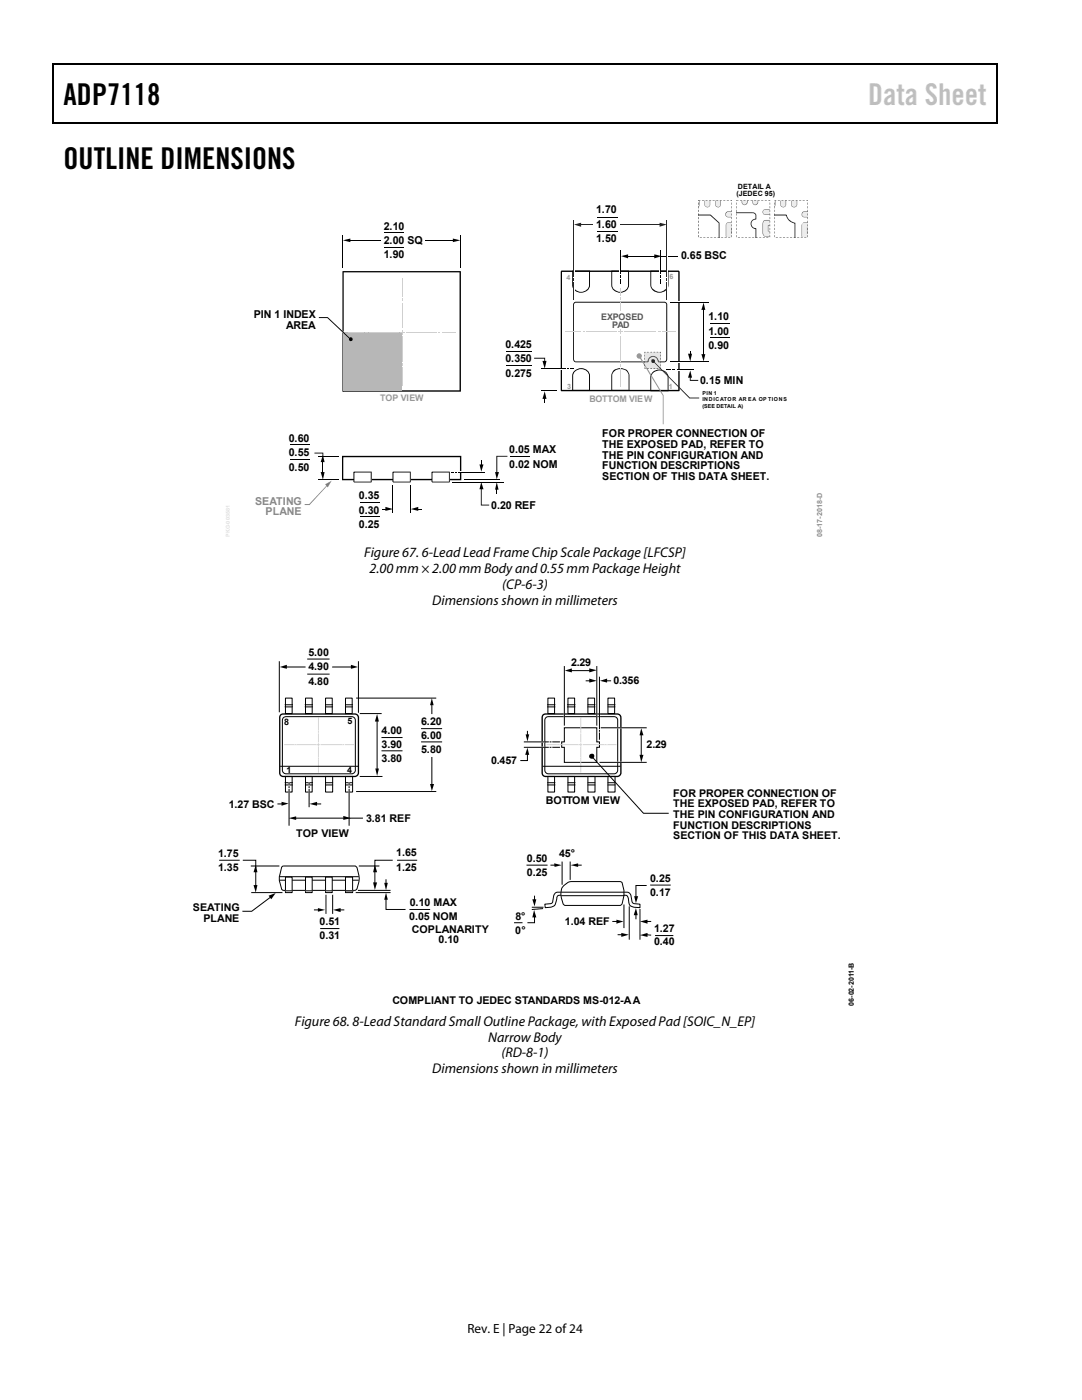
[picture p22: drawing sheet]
<svg xmlns="http://www.w3.org/2000/svg" width="216mm" height="279mm" viewBox="0 0 216 279" stroke-linecap="round" stroke-linejoin="round" font-family="sans-serif">
<defs><g id="words">
<g font-size="6">
<text x="12.7" y="21">ADP7118</text>
<text x="12.7" y="33.6">OUTLINE DIMENSIONS</text>
</g>
<text font-size="6" fill="#c0c0c0" x="173.2" y="21">Data Sheet</text>
<g font-size="2.8">
<text x="72.7" y="111.3">Figure 67. 6-Lead Lead Frame Chip Scale Package [LFCSP]</text>
<text x="73.7" y="114.4">2.00 mm × 2.00 mm Body and 0.55 mm Package Height</text>
<text x="100.2" y="117.6">(CP-6-3)</text>
<text x="86.3" y="120.8">Dimensions shown in millimeters</text>
<text x="58.8" y="204.7">Figure 68. 8-Lead Standard Small Outline Package, with Exposed Pad [SOIC_N_EP]</text>
<text x="97.4" y="207.9">Narrow Body</text>
<text x="86.3" y="214.2">Dimensions shown in millimeters</text>
<text x="100.1" y="211">(RD-8-1)</text>
</g>
<text font-size="2.6" x="93.3" y="266">Rev. E | Page 22 of 24</text>
<g font-size="2.2">
<text x="76.6" y="45.8">2.10</text>
<text x="119" y="42.6">1.70</text>
<text x="119" y="45.5">1.60</text>
<text x="76.6" y="48.7">2.00 SQ</text>
<text x="76.6" y="51.6">1.90</text>
<text x="119" y="48.4">1.50</text>
<text x="135.9" y="51.6">0.65 BSC</text>
<text x="50.6" y="63.5">PIN 1 INDEX</text>
<text x="57.1" y="65.6">AREA</text>
<text x="141.4" y="63.9">1.10</text>
<text x="100.9" y="69.4">0.425</text>
<text x="141.4" y="66.8">1.00</text>
<text x="141.4" y="69.7">0.90</text>
<text x="100.9" y="72.3">0.350</text>
<text x="100.9" y="75.2">0.275</text>
<text x="139.7" y="76.6">0.15 MIN</text>
<text x="57.6" y="88.2">0.60</text>
<text x="120.2" y="87.2">FOR PROPER CONNECTION OF</text>
<text x="120.2" y="89.4">THE EXPOSED PAD, REFER TO</text>
<text x="57.6" y="91.1">0.55</text>
<text x="57.6" y="94">0.50</text>
<text x="101.6" y="90.4">0.05 MAX</text>
<text x="101.6" y="93.3">0.02 NOM</text>
<text x="120.2" y="91.5">THE PIN CONFIGURATION AND</text>
<text x="120.2" y="93.7">FUNCTION DESCRIPTIONS</text>
<text x="120.2" y="95.8">SECTION OF THIS DATA SHEET.</text>
<text x="71.6" y="99.6">0.35</text>
<text x="98" y="101.5">0.20 REF</text>
<text x="71.6" y="102.5">0.30</text>
<text x="71.6" y="105.4">0.25</text>
</g>
<g font-size="2.2" fill="#86888b">
<text x="50.9" y="100.7">SEATING</text>
<text x="53" y="102.9">PLANE</text>
</g>
<g font-size="2.1">
<text x="61.6" y="131">5.00</text>
<text x="61.6" y="133.8">4.90</text>
<text x="61.6" y="136.6">4.80</text>
<text x="113.9" y="132.8">2.29</text>
<text x="122.4" y="136.5">0.356</text>
<text x="76.1" y="146.5">4.00</text>
<text x="76.1" y="149.3">3.90</text>
<text x="84" y="144.7">6.20</text>
<text x="84" y="147.5">6.00</text>
<text x="129" y="149.4">2.29</text>
<text x="76.1" y="152.1">3.80</text>
<text x="84" y="150.3">5.80</text>
<text x="98" y="152.5">0.457</text>
<text x="45.6" y="161.2">1.27 BSC</text>
<text x="108.9" y="160.4">BOTTOM VIEW</text>
<text x="134.3" y="159">FOR PROPER CONNECTION OF</text>
<text x="134.3" y="161.1">THE EXPOSED PAD, REFER TO</text>
<text x="59.1" y="167.1">TOP VIEW</text>
<text x="73" y="164">3.81 REF</text>
<text x="134.3" y="163.3">THE PIN CONFIGURATION AND</text>
<text x="134.3" y="165.4">FUNCTION DESCRIPTIONS</text>
<text x="134.3" y="167.5">SECTION OF THIS DATA SHEET.</text>
<text x="43.5" y="171">1.75</text>
<text x="43.5" y="173.8">1.35</text>
<text x="79.1" y="170.9">1.65</text>
<text x="79.1" y="173.7">1.25</text>
<text x="105.1" y="172">0.50</text>
<text x="111.6" y="171.1">45°</text>
<text x="105.1" y="174.8">0.25</text>
<text x="129.7" y="175.9">0.25</text>
<text x="129.7" y="178.8">0.17</text>
<text x="38.5" y="181.9">SEATING</text>
<text x="40.6" y="184">PLANE</text>
<text x="63.8" y="184.7">0.51</text>
<text x="81.7" y="183.6">0.05 NOM</text>
<text x="81.8" y="180.8">0.10 MAX</text>
<text x="102.8" y="183.6">8°</text>
<text x="112.7" y="184.7">1.04 REF</text>
<text x="63.8" y="187.5">0.31</text>
<text x="82.2" y="186.1">COPLANARITY</text>
<text x="87.5" y="188.3">0.10</text>
<text x="102.8" y="186.5">0°</text>
<text x="130.5" y="186.1">1.27</text>
<text x="130.5" y="188.6">0.40</text>
<text x="78.3" y="200.4">COMPLIANT TO JEDEC STANDARDS MS-012-AA</text>
</g>
<g font-size="1.8" fill="#545857">
<text x="120" y="63.8">EXPOSED</text>
<text x="122.2" y="65.4">PAD</text>
</g>
<g font-size="1.8" fill="#9a9a9a">
<text x="75.9" y="80.1">TOP VIEW</text>
<text x="117.6" y="80.2">BOTTOM VIEW</text>
</g>
<g font-size="1.8">
<text x="56.7" y="144.8">8</text>
<text x="69.3" y="144.6">5</text>
<text x="57.1" y="154.2">1</text>
<text x="69.3" y="154.2">4</text>
</g>
<g font-size="1.4">
<text x="147" y="39.2">(JEDEC 95)</text>
<text x="147.2" y="37.7">DETAIL A</text>
<text x="170.4" y="200.7" transform="rotate(-90 170.4 200.7)">06-02-2011-B</text>
</g>
<g font-size="1.4" fill="#9a9a9a">
<text x="113" y="55.8">4</text>
<text x="133.6" y="55.7">6</text>
<text x="113.2" y="77.6">3</text>
<text x="133.5" y="77.6">1</text>
</g>
<text font-size="1.4" fill="#8d8d8d" x="164" y="107.2" transform="rotate(-90 164 107.2)">08-17-2018-D</text>
<g font-size="1.1">
<text x="140.1" y="78.8">PIN 1</text>
<text x="140.1" y="80.1">INDICATO R AR EA OP TIONS</text>
<text x="140.1" y="81.4">(SEE DETAIL A)</text>
</g>
</g></defs>
<g fill="#000">
<path d="M10.5 12.7h.3v1h-.3zM198.8 12.7h.2v1h-.2zM198.8 12.7h.2v.3h-.2zM198.8 24.4h.2v.3h-.2zM114.2 54h3.5v1.7a2.47 2.47 0 0 1-.3 2.1 1.87 1.87 0 0 1-2.3 .4 1.87 1.87 0 0 1-.9-2.2v-1.9h.2v2.8a1.61 1.61 0 0 0 1.8 1.3 1.61 1.61 0 0 0 1.3-1.9v-2.1h-3.2zM122 54h3.5v1.7a2.47 2.47 0 0 1-.3 2.1 1.87 1.87 0 0 1-2.3 .4 1.87 1.87 0 0 1-.9-2.2v-1.9h.2v2.8a1.61 1.61 0 0 0 1.8 1.3 1.61 1.61 0 0 0 1.3-1.9v-2.1h-3.2zM129.8 54h3.6v.9a5.1 5.1 0 0 1-.2 2.6 1.9 1.9 0 0 1-2.4 .8 1.9 1.9 0 0 1-1-2.3v-1.9h.1v2.8a1.67 1.67 0 0 0 2 1.3 1.67 1.67 0 0 0 1.3-1.9v-2.1h-3.3zM112 54h23.4v.3h-23.3v23.5h6.9h16.3v-23.6l.2-.2 .1 .2v23.8l-.1 .1h-23.5zM68.3 54.2l23.6-.1 .1 24.1h-23.5v-.3h23.2v-23.5h-.9h-22.2v23.7l-.3 .1zM114.5 74.1a1.87 1.87 0 0 1 2.3-.4 1.87 1.87 0 0 1 .9 2.2v2.1h-3.4v-.2h3.2v-1.6a2.32 2.32 0 0 0-.2-1.9 1.65 1.65 0 0 0-1.7-.6 1.65 1.65 0 0 0-1.2 1.3l-.1 3h-.1v-1a4.7 4.7 0 0 1 .3-2.9zM122.5 73.8a2.11 2.11 0 0 1 2.9 .5l.2 .6v3.1h-3.5v-.2h3.3v-1.7a2.18 2.18 0 0 0-.2-1.9 1.77 1.77 0 0 0-3 .7l-.1 3.1-.1-1a4.6 4.6 0 0 1 .3-2.9zM130.3 74.2a1.87 1.87 0 0 1 2.2-.2 1.87 1.87 0 0 1 .9 2v2.1h-3.5v-.2h3.3v-2.7a1.69 1.69 0 0 0-2-1.2 1.69 1.69 0 0 0-1.3 2v2.1l-.1-1a4.2 4.2 0 0 1 .3-2.7z"/>
<path d="M68.2 91h23.9v4.8h-23.9v-4.7l.1 .1v-.1h.2v4.5h23.3v-2.8v-1.6h-23.5z"/>
</g>
<path d="M10.5 12.8h188.3M10.7 13.7v11M198.9 13.7v11M10.5 24.5h188.3" fill="none" stroke="#000" stroke-width=".25"/>
<path d="M70.6 94.2h3.5v2h-3.5z" fill="#fff"/>
<path d="M70.5 94.2l3.7-.1v2.1l-3.6 .1-.1-2.1h.2v1.9h3.3v-1.8z" fill="#000"/>
<path d="M86.2 94.2h3.5v2h-3.5z" fill="#fff"/>
<path d="M86.1 94.2l3.6-.1v2.1l-3.5 .1-.1-.1v-2h.2v1.9h3.3v-1.8z" fill="#000"/>
<path d="M78.4 94.2h3.5v2h-3.5z" fill="#fff"/>
<path d="M78.3 94.2l3.7-.1v2.1l-3.6 .1-.1-.1v-2h.2v1.9h3.3v-1.8zM76.2 101.5h1.1v.2h-1.1zM76.9 101.2l1.5 .4-1.5 .4zM83.1 101.5h1.1v.2h-1.1zM82 101.6l1.5-.4v.8z" fill="#000"/>
<path d="M78.4 96.8v5.5M81.9 96.8v5.5M71.8 100.3h4M71.8 103h4" fill="none" stroke="#000" stroke-width=".2"/>
<path d="M68.1 66.2l.2-.2 .5 .4-.2 .2z" fill="#fff"/>
<path d="M68.6 66.3h11.7v11.6h-11.7z" fill="#b5b7b9"/>
<g fill="#000">
<path d="M68.4 48l1.5-.4v.7zM90.4 47.6l1.5 .4-1.5 .3zM63.6 63.3h1.8l4.6 4.3-.1 .2-4.6-4.3h-1.7zM108.2 72h.9l-.4 1.6zM106.6 71.4h2.2v.9h-.2v-.7h-2zM108.7 78.1l.4 1.5h-.9zM64 94.2h.8l-.4 1.5zM62.7 90.3h1.8v.8h-.2v-.6h-1.6zM64.4 90.8l.4 1.4h-.8zM95.7 92.7h.8l-.5 1.4zM95.9 91.9h.2v1.1h-.2zM95.9 97.4h.2v3.3h1.5v.2h-1.7z"/>
<path d="M96 96.2l.5 1.4h-.8zM98.8 94.2h.8l-.5 1.5zM99 97.4h.2v1h-.2zM99 91h2.3v.1h-2.1v3.4h-.2zM99.1 96.2l.4 1.5h-.7zM108.6 79.2h.2v1.1h-.2z"/>
<circle cx="70" cy="67.7" r=".39"/>
</g>
<g fill="none" stroke="#000" stroke-width=".2">
<path d="M68.4 47v6.4M69.6 48h6.4M84.9 48h5.9M91.9 47v6.4M101 70.1h5M101 72.9h5M108 78h3M141.6 64.5h4M141.6 67.4h4M57.9 88.8h3.8M57.9 91.8h3.8M63.5 91.1h4.2"/>
<path d="M63.5 95.7h4.2M64.4 91.9v2.7M90.3 96.2h10.2M92.7 95.7h7M101.8 91.1h3.9"/>
</g>
<path d="M111.8 73.5h.4v.2h-.4z" fill="#fff"/>
<path d="M113.2 73.5h.4v.2h-.4zM113.8 73.5h.7v.2h-.7z" fill="#000"/>
<path d="M108 73.6h4.9" fill="none" stroke="#000" stroke-width=".2"/>
<g fill="#fff">
<path d="M123.7 53.8h.2v.7h-.2z"/>
<path d="M131.5 53.8h.3v.7h-.3z"/>
</g>
<path d="M123.7 55h.2v.5h-.2zM123.7 55.7h.2v.9h-.2zM123.9 51.1l1.4-.3v.8zM130.6 50.8l1.5 .3-1.5 .5zM131.6 55h.2v.5h-.2zM131.6 55.6h.2v1h-.2zM140 70.7h.7l-.3 1.4zM140.4 60.4l.3 1.4h-.7z" fill="#000"/>
<path d="M123.8 50v4.7M125 51.1h5.9M131.6 51.1h3.6M131.7 50v4.7M140.4 61.5v9.5" fill="none" stroke="#000" stroke-width=".2"/>
<path d="M91.6 94h.7v.3h-.7z" fill="#fff"/>
<path d="M90.1 94.1h.5v.2h-.5zM90.9 94.1h.3v.2h-.3z" fill="#000"/>
<path d="M91.5 94.2h5.2" fill="none" stroke="#000" stroke-width=".2"/>
<path d="M135.1 72h.7v.3h-.7z" fill="#fff"/>
<path d="M133.8 72.2h7.6" fill="none" stroke="#000" stroke-width=".2"/>
<path d="M135.1 60.1h.7v.3h-.7z" fill="#fff"/>
<path d="M133.8 60.3h7.6" fill="none" stroke="#000" stroke-width=".2"/>
<path d="M114.6 60.3l18-.1a.96 .96 0 0 1 .5 1.3v10.2a.75 .75 0 0 1-1 .6h-.7v-.2h1.2l.3-.2v-.2v-10.9l-.1-.3-17.9-.1-.3 .2-.1 11.1 .2 .4 14.6 .1a1.04 1.04 0 0 1 1.1-1.1 1.04 1.04 0 0 1 1 1.2v-.1a.98 .98 0 0 0-.9-.9 .98 .98 0 0 0-1.1 .6l-.1 .4h-14.4a1.12 1.12 0 0 1-.5-1.3v-10.2z" fill="#000"/>
<g fill="#ccc">
<path d="M80.2 65.9l.1 .8z"/>
<path d="M79.8 66.3l.8 .1z"/>
</g>
<path d="M81 66.3h6.1" fill="none" stroke="#ccc" stroke-width=".2"/>
<path d="M87.4 66.3l.4 .1z" fill="#ccc"/>
<path d="M73.6 66.3h5.9M88.2 66.3h2.7" fill="none" stroke="#ccc" stroke-width=".2"/>
<path d="M72.9 66.3l.5 .1z" fill="#ccc"/>
<path d="M69.6 66.3h3" fill="none" stroke="#ccc" stroke-width=".2"/>
<path d="M80.2 72.5l.1 .4z" fill="#ccc"/>
<path d="M80.2 67.1v5M80.2 73.3v3.7" fill="none" stroke="#ccc" stroke-width=".2"/>
<path d="M80.2 59.6l.1 .4z" fill="#ccc"/>
<path d="M80.2 55.5v3.7M80.2 60.5v4.9" fill="none" stroke="#ccc" stroke-width=".2"/>
<g fill="#ccc">
<path d="M123.8 65.8h.1v.8h-.1z"/>
<path d="M123.4 66.2h.9v.1h-.9z"/>
</g>
<path d="M124.6 66.2h6.3" fill="none" stroke="#ccc" stroke-width=".2"/>
<path d="M131.3 66.2h.4v.1h-.4z" fill="#ccc"/>
<path d="M117 66.2h6M132.2 66.2h2.7" fill="none" stroke="#ccc" stroke-width=".2"/>
<path d="M116.3 66.2h.4v.1h-.4z" fill="#ccc"/>
<path d="M112.9 66.2h3" fill="none" stroke="#ccc" stroke-width=".2"/>
<path d="M123.8 72.7h.1v.4h-.1z" fill="#ccc"/>
<path d="M123.9 73.6v3.7" fill="none" stroke="#ccc" stroke-width=".2"/>
<path d="M123.8 68.5l.1 .3z" fill="#ccc"/>
<path d="M123.9 67.1v5.1" fill="none" stroke="#ccc" stroke-width=".2"/>
<g fill="#ccc">
<path d="M123.8 59.3h.1v.5h-.1z"/>
<path d="M123.8 60.2h.1v1.7h-.1z"/>
<path d="M123.8 57.4h.1v1.6h-.1z"/>
</g>
<path d="M123.8 44.8h8.2" fill="none" stroke="#231f20" stroke-width=".2"/>
<path d="M131.6 44.5l1.4 .3-1.4 .5z" fill="#231f20"/>
<path d="M115.6 44.8h2.7" fill="none" stroke="#231f20" stroke-width=".2"/>
<path d="M114.5 44.8l1.5-.4v.9z" fill="#231f20"/>
<path d="M119.1 43.4h4.1M119.1 46.2h4.1" fill="none" stroke="#000" stroke-width=".2"/>
<g fill="#fff">
<path d="M114.4 53.5h.2v4.9h-.2z"/>
<path d="M114.4 49.8h.2v.7h-.2z"/>
</g>
<path d="M114.4 55.6h.1v.5h-.1z" fill="#231f20"/>
<path d="M114.4 44v11.4M114.4 56.3v3.5" fill="none" stroke="#231f20" stroke-width=".2"/>
<g fill="#fff">
<path d="M132.9 53.5h.3v4.9h-.3z"/>
<path d="M132.9 50.8h.3v.7h-.3z"/>
</g>
<path d="M132.9 55.6h.2v.5h-.2z" fill="#231f20"/>
<path d="M133 44v11.4M133 56.3v3.5" fill="none" stroke="#231f20" stroke-width=".2"/>
<path d="M76.6 46.4h4M76.6 49.4h4" fill="none" stroke="#000" stroke-width=".2"/>
<path d="M137.3 70.6h.8l-.4 1.5zM137.6 70h.2v1h-.2zM137.7 73.9l.4 1.5h-.8zM137.6 75.1h.2v.7h1.5v.2h-1.7z" fill="#000"/>
<path d="M135.3 73.7h.4v.2h-.4z" fill="#fff"/>
<path d="M135.1 73.8h3.2" fill="none" stroke="#000" stroke-width=".2"/>
<path d="M132.9 73.7h.9v.2h-.9zM134.2 73.7h.5v.2h-.5z" fill="#000"/>
<g fill="#919395">
<path d="M127.5 71h.1l4.8 7.9v5.8l-.2-.1v-5.6z"/>
<circle cx="127.5" cy="71.1" r=".53"/>
</g>
<g fill="#828385">
<path d="M60.8 100.6h.9l3.6-3.9 .1 .1-3.6 4h-1z"/>
<path d="M64.9 96.6l1.3-.7-.8 1.4z"/>
</g>
<path d="M128.6 72.3a1.24 1.24 0 0 0 .5 1.2v.1h2.8v-1.3h-.5a1.02 1.02 0 0 0-1.1-1.1 1.02 1.02 0 0 0-1 1.1zM128.6 70.3v1.8h.6a1.12 1.12 0 0 1 1.1-1.1 1.12 1.12 0 0 1 1.1 1.1h.5v-1.8z" fill="#e4e4e4"/>
<path d="M128.6 72.1h.6a1.12 1.12 0 0 1 1.1-1.1 1.12 1.12 0 0 1 1.2 1.1h.4v.2h-.5a.98 .98 0 0 0-.8-1 .98 .98 0 0 0-1.2 .6l-.1 .4h-.7z" fill="#6b6c6e"/>
<path d="M128.6 73l.4 .6h-.4z" fill="#e4e4e4"/>
<path d="M128.6 72.7l.5 .9h-.1l-.4-.6z" fill="#a4a5a7"/>
<g fill="#231f20">
<path d="M128.6 73.3l.3 .3h-.3z"/>
<path d="M131.6 73.5h.2v-.2l.1 .3z"/>
<path d="M131.6 70.2h.3v.3z"/>
<path d="M128.6 70.2l.3 .1h-.2l-.1 .2z"/>
<path d="M130.4 72l7.2 7.3h1.9v.2h-1.9l-7.3-7.4z"/>
<path d="M131 73.5v.1h.4v-.1zM130.4 73.5v.1h.3v-.1zM129.8 73.5v.1h.3v-.1zM129.1 73.5v.1h.4z"/>
<path d="M131.8 70.8l.1 .3zM131.8 71.4v.5zM131.8 72v.5zM131.8 72.7v.4z"/>
<path d="M129.1 70.3h.4zM129.8 70.2l.3 .1zM130.4 70.2l.3 .1zM131 70.2l.4 .1z"/>
<path d="M128.6 72.7v.4zM128.6 72v.5zM128.6 71.4v.5zM128.6 70.8l.1 .3z"/>
<circle cx="130.3" cy="72.1" r=".38"/>
</g>
<path d="M160.2 42.4l1-.1v1h-.7a.5 .5 0 0 1-.5-.4 .5 .5 0 0 1 .2-.5z" fill="#edeced"/>
<path d="M160.1 42.4l.4-.2h.7v.1a.96 .96 0 0 0-1.1 .3 .5 .5 0 0 0 0 .5 .5 .5 0 0 0 .6 .2l.5 .1a.92 .92 0 0 1-1.2-.6z" fill="#565050"/>
<path d="M157.9 40l1.1 .1a1.03 1.03 0 0 1-.3 1.1 .54 .54 0 0 1-.6 0 .54 .54 0 0 1-.2-.6z" fill="#edeced"/>
<path d="M157.8 40l.1 .1a1.06 1.06 0 0 0 .3 1.1 .55 .55 0 0 0 .6 0 .55 .55 0 0 0 .2-.6l.1-.5a1.16 1.16 0 0 1-.3 1.2 .63 .63 0 0 1-.7 0 .63 .63 0 0 1-.3-.7z" fill="#565050"/>
<path d="M155.8 40l1 .1a1.27 1.27 0 0 1-.2 1.1 .54 .54 0 0 1-.6 0 .54 .54 0 0 1-.2-.6z" fill="#edeced"/>
<path d="M155.7 40l.1 .1a1.03 1.03 0 0 0 .3 1.1 .5 .5 0 0 0 .5 0 .5 .5 0 0 0 .2-.6v-.6l.1 .1a1.19 1.19 0 0 1-.3 1.2 .61 .61 0 0 1-.7-.1 .61 .61 0 0 1-.2-.6z" fill="#565050"/>
<path d="M154.6 40v1.1z" fill="#edeced"/>
<path d="M154.6 40l.1 .9-.1 .4z" fill="#565050"/>
<path d="M160.1 44.6l1.1-.2v1l-.2 .1v1.1h.2v.7h-1.1v-.1z" fill="#edeced"/>
<path d="M161 45.4v1.2h.2v-1.2zM160.2 44.5l-.2 .6v2.1l.1 .1-.1-1.8a.75 .75 0 0 1 .2-.9 .75 .75 0 0 1 .8-.1l.2-.1z" fill="#565050"/>
<g fill="#231f20">
<path d="M154.5 42.8l2.5 .1a1.79 1.79 0 0 0 1.7 1.6v2.9h-.2l.1-2.9a1.67 1.67 0 0 1-1.8-1.5v-.1h.1v.1h-2.4z"/>
<path d="M154.6 39.9v.2l.3-.1zM154.6 40.4v.5zM154.6 41.1v.5zM154.6 41.8v.5zM154.6 42.5v.5zM154.6 43.3v.4zM154.6 44v.5zM154.6 44.7v.5zM154.6 45.4v.5zM154.6 46.2v.4zM154.6 46.9v.4zM154.8 47.3h.5zM155.5 47.3h.5zM156.2 47.3h.5zM157 47.3h.4zM157.6 47.3h.5zM158.4 47.3h.4zM159.1 47.3h.4zM159.8 47.3h.4zM160.5 47.3h.4zM161.1 47l.1 .3v-.4zM161.1 46.2l.1 .4v-.4zM161.1 45.5l.1 .4v-.5zM161.1 44.8l.1 .4v-.5zM161.1 44.1l.1 .4v-.5zM161.2 43.3l-.1 .4zM161.2 42.5l-.1 .5zM161.2 41.8l-.1 .5zM161.2 41.1l-.1 .5zM161.2 40.4l-.1 .5zM160.9 39.9l-.1 .1 .4 .1v-.2zM160.1 40l.5-.1zM159.5 39.9l-.1 .1h.5zM158.7 40l.5-.1zM158 40l.5-.1zM157.3 40l.4-.1zM156.7 39.9l-.1 .1h.4zM155.9 40l.4-.1zM155.2 40l.4-.1z"/>
</g>
<path d="M145.1 42.4l.9-.1v1h-.7a.49 .49 0 0 1-.5-.4 .49 .49 0 0 1 .3-.5z" fill="#edeced"/>
<path d="M144.9 42.4l.4-.2h.7l-.1 .1a.92 .92 0 0 0-1 .3 .5 .5 0 0 0 0 .5 .5 .5 0 0 0 .6 .2l.4 .1a.95 .95 0 0 1-1.2-.6z" fill="#565050"/>
<path d="M142.8 40h.9v.9a.5 .5 0 0 1-.6 .4 .5 .5 0 0 1-.3-.7z" fill="#edeced"/>
<path d="M142.7 40l.1 .1a1.02 1.02 0 0 0 .3 1.1l.2 .1 .4-.2v-1.1l.1 .1a1.21 1.21 0 0 1-.2 1.2 .62 .62 0 0 1-.7-.1 .62 .62 0 0 1-.2-.6z" fill="#565050"/>
<path d="M140.7 40l.9 .1a1.27 1.27 0 0 1-.2 1.1h-.5l-.2-.1z" fill="#edeced"/>
<path d="M140.6 40l.1 .1a1.17 1.17 0 0 0 .2 1.1l.3 .1 .4-.2 .1-1a1.23 1.23 0 0 1-.3 1.2 .61 .61 0 0 1-.6-.1 .61 .61 0 0 1-.2-.6z" fill="#565050"/>
<path d="M139.4 40v1.1z" fill="#edeced"/>
<path d="M139.5 40l.1 .9-.2 .4z" fill="#565050"/>
<path d="M145 44.6l.2-.1 .8-.1v2.9h-1l-.1-.1z" fill="#edeced"/>
<path d="M145.9 45.4l.1 1.2zM145 44.5l-.2 .6v2.1l.2 .1-.1-1.8a.77 .77 0 0 1 .1-.9 .77 .77 0 0 1 .9-.1l-.5-.1z" fill="#565050"/>
<g fill="#231f20">
<path d="M139.4 42.8h2.4l1.8 1.7v2.9h-.2v-2.9l-1.7-1.5h-2.3z"/>
<path d="M146.9 42.4h3.3a.97 .97 0 0 1 .6 1.4 .9 .9 0 0 0-.9 1 .9 .9 0 0 0 1 .8v1.8h-.2l.1-1.8a.95 .95 0 0 1-1-.9 .95 .95 0 0 1 1-1h-.1a1 1 0 0 0-.2-1.1l-3.6-.1z"/>
<path d="M139.3 39.9v.2l.5-.1zM139.3 40.5v.4h.1v-.5zM139.3 41.2v.4h.1v-.5zM139.3 41.9v.4h.1v-.5zM139.3 42.7v.3h.1v-.5zM139.3 43.4v.3h.1v-.4zM139.3 44.1v.4h.1v-.5zM139.3 44.8v.4h.1v-.5zM139.3 45.5v.4h.1v-.5zM139.3 46.2v.4h.1v-.4zM139.3 47v.3h.1v-.4zM139.6 47.3l.4 .1zM140.3 47.3l.4 .1zM141 47.3l.5 .1zM141.7 47.3l.5 .1zM142.4 47.3l.5 .1zM143.1 47.3l.5 .1zM143.8 47.3l.5 .1zM144.5 47.3l.5 .1zM145.3 47.3l.4 .1zM146 46.9l.1 .4zM146 46.2l.1 .4zM146 45.4l.1 .5zM146 44.7l.1 .5zM146 44l.1 .5zM146 43.3l.1 .4zM146 42.5l.1 .5zM146 41.8l.1 .5zM146 41.1l.1 .5zM146 40.4l.1 .5zM145.7 40l.4 .1v-.2zM145 40l.4-.1zM144.4 39.9l-.1 .1h.4zM143.7 39.9l-.1 .1h.4zM142.9 40l.4-.1zM142.2 40l.4-.1zM141.5 39.9v.1h.4zM140.7 40l.5-.1zM140 40l.5-.1z"/>
</g>
<path d="M152.5 41.9l1.1-.1v1a1.24 1.24 0 0 1-1.3-.2v-.3z" fill="#eaeaeb"/>
<path d="M152.4 41.8h1.2a1.28 1.28 0 0 0-1.3 .2v.6l.2 .2 1.1 .1a1.23 1.23 0 0 1-1.4-.3v-.3z" fill="#454040"/>
<path d="M150.2 40l1 .1a.57 .57 0 0 1-.2 .6 .57 .57 0 0 1-.6 .1z" fill="#eaeaeb"/>
<path d="M150.1 40l.1 .1a.58 .58 0 0 0 .5 .8l.4-.3 .1-.6a.61 .61 0 0 1-.5 .9 .61 .61 0 0 1-.6-.9z" fill="#454040"/>
<path d="M148.1 40l1 .1a.56 .56 0 0 1-.2 .6 .56 .56 0 0 1-.6 .1l-.2-.2z" fill="#eaeaeb"/>
<path d="M148 40l.1 .1a.59 .59 0 0 0 .4 .8l.5-.3 .1-.6a.62 .62 0 0 1-.6 1 .62 .62 0 0 1-.5-1z" fill="#454040"/>
<path d="M152.5 44.1l1.1-.1v1h-.4v1.2h.4v1h-.8a.83 .83 0 0 1-.5-1.1v-1.5z" fill="#eaeaeb"/>
<path d="M153.2 45v1.2h.4l-.3-.1v-1l.3-.1zM152.3 44.1l-.1 .5v1.5a.92 .92 0 0 0 .6 1.1h.8h-.6a.6 .6 0 0 1-.7-.7v-1.5a.8 .8 0 0 1 .5-1h.8v-.1h-.8z" fill="#454040"/>
<path d="M146.9 39.9v.2l.5-.1zM146.9 40.4l.1 .5zM146.9 41.1l.1 .5zM146.9 41.8l.1 .5zM146.9 42.5l.1 .5zM146.9 43.3l.1 .4zM146.9 44l.1 .5zM146.9 44.7l.1 .5zM146.9 45.4l.1 .5zM146.9 46.2l.1 .4zM146.9 46.9l.1 .4zM147.2 47.3l.5 .1zM147.9 47.3l.5 .1zM148.6 47.3l.5 .1zM149.3 47.3l.5 .1zM150 47.3l.5 .1zM150.7 47.3l.5 .1zM151.4 47.3l.5 .1zM152.2 47.3l.4 .1zM152.9 47.3l.4 .1zM153.6 46.9l.1 .4zM153.6 46.2l.1 .4zM153.6 45.4l.1 .5zM153.6 44.7l.1 .5zM153.6 44l.1 .5zM153.6 43.3l.1 .4zM153.6 42.5l.1 .5zM153.6 41.8l.1 .5zM153.6 41.1l.1 .5zM153.6 40.4l.1 .5zM153.3 39.9l.4 .2v-.2zM152.6 39.9l.5 .1zM151.9 39.9l.4 .1zM151.2 39.9l.4 .1zM150.5 39.9l.4 .1zM149.8 39.9l.4 .1zM149.1 39.9l.4 .1zM148.4 39.9l.4 .1zM147.7 39.9l.4 .1z" fill="#231f20"/>
<g fill="none" stroke="#000" stroke-width=".2">
<path d="M55.7 132.1v9.9M57 139.3h1.3v3.1h-1.3zM57 133.1h3.9M61 139.3h1.3v3.1h-1.3zM61.4 134.5h4.3M61.4 131.5h4.3M65 139.3h1.3v3.1h-1.3zM66.4 133.1h3.9M68.9 139.3h1.4v3.1h-1.4zM71.2 139.3h15.8M71.5 132.1v10.1M109.3 139.3h1.4v3.1h-1.4z"/>
<path d="M113.3 139.3h1.4v3.1h-1.4zM117.3 139.3h1.3v3.1h-1.3zM121.3 139.3h1.3v3.1h-1.3zM55.9 152.9h15.5M56.6 143.2l.5-.2h13.1a1.09 1.09 0 0 1 .7 1.4v9.3a1.09 1.09 0 0 1-1.3 .7h-12.5a1.06 1.06 0 0 1-.8-1.3v-9.4zM56.9 140.7h1.5M56.9 141.1h1.5M56.9 156.7h1.5M56.9 156.2h1.5M57 155h1.3v3.1h-1.3zM60.9 140.7h1.5M60.9 141.1h1.5"/>
<path d="M61 155h1.3v3.1h-1.3zM61 156.7h1.4M61 156.2h1.4M65 155h1.4v3.1h-1.4zM65 140.7h1.4M65 141.1h1.4M65 156.7h1.4M65 156.2h1.4M68.9 155h1.5v3.1h-1.5zM68.9 140.7h1.5M68.9 141.1h1.5M68.9 156.7h1.5"/>
<path d="M68.9 156.2h1.5M71.2 158h15.8M71.9 155h4.3M71.9 142.4h4.2M75.2 143.7v9.9M76.2 149.8h4M76.2 147.2h4M84.1 148.1h4M84.1 145.4h4M86.2 140.5v1.9M86.2 151.2v5.5M108.3 152.9h15.5"/>
<path d="M108.9 143.2l.5-.2h13.2a1.1 1.1 0 0 1 .7 1.4v9.3a1.06 1.06 0 0 1-1.4 .7h-12.5a1.07 1.07 0 0 1-.7-1.3v-9.4zM109.2 140.7h1.5M109.2 141.1h1.5M109.2 156.7h1.5M109.2 156.2h1.5M109.3 155h1.4v3.1h-1.4zM112.6 145.2h6.5v2.9h.5v1h-.5v3h-6.5v-3h-.5v-1h.5zM113.2 140.7h1.5M113.2 141.1h1.5M113.3 155h1.4v3.1h-1.4zM113.3 156.7h1.4M113.3 156.2h1.4"/>
<path d="M117.3 140.7h1.4M117.3 141.1h1.4M117.3 156.7h1.4M117.3 156.2h1.4M117.3 155h1.4v3.1h-1.4zM121.3 140.7h1.4M121.3 141.1h1.4M121.3 156.7h1.4M121.3 156.2h1.4M121.3 155h1.4v3.1h-1.4zM128 146.5v4.5M43.8 171.7h3.9"/>
<path d="M48.5 171.7h2.5v1.6M50.1 172.8h5.5M50.2 178.1h6.1M51 173.8v3.1M55.8 175h15.7M55.8 175.7h15.7M56.2 173l.4-.2h14.2l.4 .4 .5 1.9-.1 .9-.4 1.3-.4 .4h-14.2l-.4-.2-.5-1.9 .1-.7zM58.8 163.3h10M69.1 163.3h3.2M71.1 178.1h6.7M71.5 177.7h6.3M71.7 172.8h3.9"/>
<path d="M74.8 173.8v2.6M77 179.3v2.2h3.9M77 175.6v.9M78.4 171.7h-3.6v1.6M105.2 172.7h4M106.7 178.8v.9M109.9 172.7h1M112.2 172v4.5M113.8 172v3.5M115.1 172.7h.9M129 176.7h-2.1v2.4M81.8 181.5h3.9"/>
<path d="M102.6 184.1h1.7M106.2 181.1h2.2M106.7 182.8v1.3h-1.5M108.3 181.3l-2.1 .2M122.3 183.9h1M123.3 186.5h.9M124.5 180.6v4.5M125.6 181v6.4M126.9 182.4v1M127.7 181.5v5.9M128.9 186.5l.9 .1M128.9 183.9h.9"/>
<path d="M130.8 186.7h3.5"/>
</g>
<g fill="#000">
<path d="M55.8 133.1l1.4-.4v.8zM70 132.7l1.4 .4-1.4 .4zM74.9 153.4h.7l-.4 1.5zM75.2 142.5l.4 1.5h-.8zM85.8 156.5h.8l-.4 1.4zM86.2 139.3l.3 1.4h-.7zM127.6 150.6h.8l-.4 1.5zM128 145.3l.4 1.4h-.8zM50.6 176.6h.8l-.4 1.5zM51 172.6l.4 1.5h-.8zM57.6 163.3l1.5-.4v.7zM68.5 162.8l1.5 .5-1.5 .3z"/>
<path d="M74.4 176.1h.8l-.4 1.5zM74.8 172.6l.4 1.5h-.8zM76.7 176.2h.7l-.4 1.5zM77 178.1l.4 1.5h-.7zM106.2 179.5h.8l-.3 1.4zM110.6 172.3l1.5 .4-1.4 .3zM113.9 172.7l1.5-.4v.7zM126.5 178.9h.8l-.4 1.4zM106.6 181.6l.4 1.5h-.8zM123 183.5l1.4 .4-1.4 .4zM124 186.2l1.5 .3-1.5 .5zM126.9 181.2l.4 1.4h-.9z"/>
<path d="M127.7 186.6l1.5-.4v.8zM127.7 183.9l1.5-.4v.8z"/>
</g>
<path d="M56 142.7l.5-.2h14.3a1.13 1.13 0 0 1 .7 1.4v10.4a1.03 1.03 0 0 1-1.2 .7h-13.8a1.11 1.11 0 0 1-.7-1.4v-10.4zM108.4 142.7l.5-.2h14.3a1.13 1.13 0 0 1 .7 1.4v10.4a1.03 1.03 0 0 1-1.3 .7h-13.7a1.11 1.11 0 0 1-.7-1.4v-10.4z" fill="none" stroke="#000" stroke-width=".27"/>
<g fill="none" stroke="#d1d3d4" stroke-width=".2">
<path d="M56.8 148.6h1.9M58.9 148.6h.2M59.4 148.6h3.6M63.3 148.6h.4M63.5 143.3v2.4M63.5 145.9v.2M63.5 146.5v1.6M63.5 148.4v.5M63.5 149.1v1.9M63.5 151.3v.2M63.5 151.8v2.3M64.1 148.6h4.1"/>
<path d="M68.4 148.6h.2M68.9 148.6h1.6M109.2 148.6h1.8M111.3 148.6h.2M111.7 148.6h3.7M115.6 148.6h.5M115.9 143.3v2.4M115.9 145.9v.2M115.9 146.5v1.6M115.9 148.4v.5M115.9 149.1v1.9M115.9 151.3v.2"/>
<path d="M115.9 151.8v2.3M116.4 148.6h4.1M120.8 148.6h.1M121.3 148.6h1.6"/>
</g>
<g fill="#fff" stroke="#000" stroke-width=".2">
<path d="M57 175h1.3v3.1h-1.3z"/>
<path d="M61 175h1.3v3.1h-1.3z"/>
<path d="M65 175h1.3v3.1h-1.3z"/>
<path d="M68.9 175h1.5v3.1h-1.5z"/>
</g>
<path d="M56.9 177.8h1.5z" fill="#fff"/>
<path d="M56.9 177.8h1.5" fill="none" stroke="#000" stroke-width=".2"/>
<path d="M60.9 177.8h1.5z" fill="#fff"/>
<path d="M60.9 177.8h1.5" fill="none" stroke="#000" stroke-width=".2"/>
<path d="M65 177.8h1.4z" fill="#fff"/>
<path d="M65 177.8h1.4" fill="none" stroke="#000" stroke-width=".2"/>
<path d="M68.9 177.8h1.5z" fill="#fff"/>
<path d="M68.9 177.8h1.5" fill="none" stroke="#000" stroke-width=".2"/>
<path d="M69 177.8h1.5z" fill="#fff"/>
<g fill="none" stroke="#000" stroke-width=".2">
<path d="M112.6 133v11.7M113.9 133.8h4M117 135.9h.9M119.1 133v11.7M119.6 135.1v10.3M120.9 135.9h.9M57.7 156.2v.5M57.7 157v.2M57.7 157.5v7.2M61.7 156.2v.5M61.7 157v.2M61.7 157.5v3.5"/>
<path d="M69.7 156.2v.5M69.7 157v.2M69.7 157.5v7.2M104.6 148.1h4.8M104.6 149.1h4.8M105.2 150.4v1.4h-1.4M105.2 145.9v.9M109.8 148.1h.1M109.8 149.1h.1M110.3 148.1h1.3M110.3 149.1h1.3M118 150.9l10.4 11.4h5"/>
<path d="M119.6 145.8v.1M119.6 146.3v1.2M119.7 152.1h9.2M120 145.2h8.9M54.1 178.9l-3.9 3h-1.8M55.5 160.4h.9M63 160.4h1M65 178.7v3.6M66.4 178.7v3.6M69 177.8h1.5M79.3 171.7h3.8M111.9 178.1a1.15 1.15 0 0 0-1.5 1.3l-.1 .6-.3 .3-1.3 .1 .1 .7a2.69 2.69 0 0 0 1.9-.4l.5-1.8 .2-.2h.5"/>
<path d="M112.1 178.1h12.3M112.1 178.8h12.4M112.5 176.7a2.08 2.08 0 0 1 1.4-.8l10 .1 .2 .2 .4 1.5-.1 1.6a1.47 1.47 0 0 1-.5 1.3l-11.1 .1-.5-.4a4.8 4.8 0 0 1-.3-2.3l.1-.7zM124.5 178.1h.6a.82 .82 0 0 1 .8 .8l.2 .9a.56 .56 0 0 0 .6 .6h1v.7a2.39 2.39 0 0 1-2.1-.7l-.2-1a.68 .68 0 0 0-.9-.7M129.8 176.6h3.9M62.7 181.6h1M64 185.3h3.6M67.7 181.6h.9"/>
</g>
<g fill="#000">
<path d="M112.7 133.8l1.4-.4v.8zM117.6 133.4l1.5 .4-1.5 .4zM117.6 135.4l1.5 .5-1.5 .3zM119.7 135.9l1.4-.5v.8zM104.9 146.6h.7l-.4 1.4zM105.2 149.2l.4 1.4h-.8zM53.6 178.8l1.4-.6-.9 1.3zM56.2 160l1.4 .4-1.4 .4zM61.8 160.4l1.5-.4v.8zM63.4 181.2l1.5 .4-1.5 .3zM66.5 181.6l1.5-.4v.8z"/>
<circle cx="118.1" cy="150.9" r=".53"/>
</g>
<path d="M57.7 155.9v2.4M61.7 155.9v2.4M69.7 155.9v2.4M107.4 148.1h1.3M107.4 149.1h1.3M112.6 142.2v1.4M119.1 142.3v1.4M119.6 142.3v1.4M122.8 145.2h1.4M122.9 152.1h1.2M65 178.9v.7M66.4 178.9v.7" fill="none" stroke="#fff" stroke-width=".27"/>
<use href="#words"/>
</svg>
